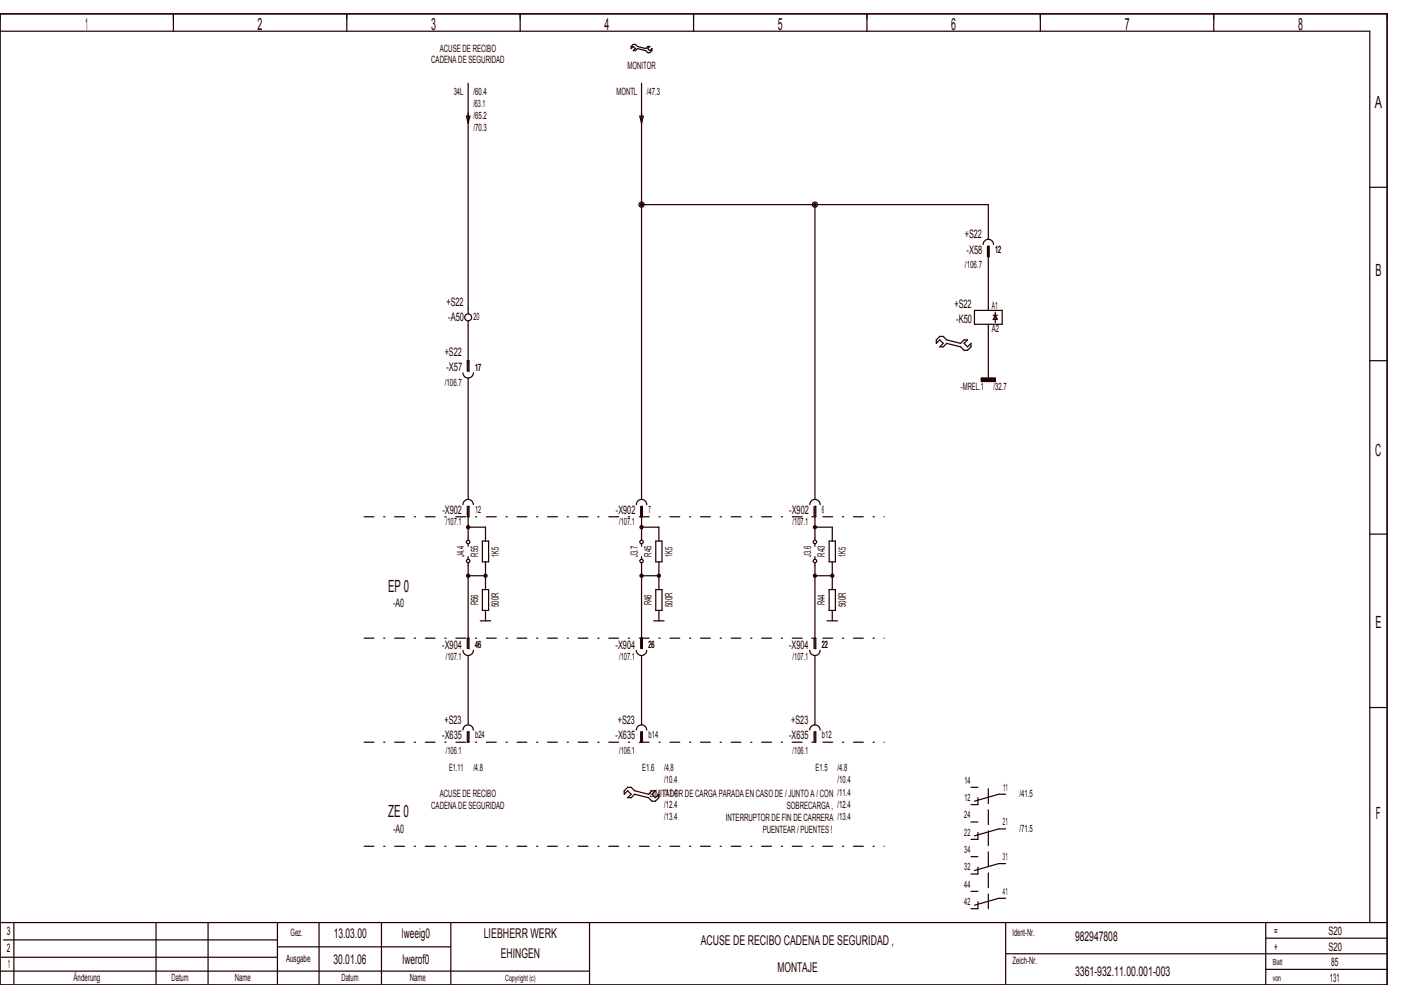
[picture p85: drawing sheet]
<svg xmlns="http://www.w3.org/2000/svg" width="404mm" height="284mm" viewBox="0 0 404 284" stroke-linecap="round" stroke-linejoin="round" font-family="sans-serif">
<defs><g id="words">
<g font-size="4.8" fill="#240000">
<text x="24.6" y="8.6">1</text>
<text x="74.3" y="8.6">2</text>
<text x="124.3" y="8.6">3</text>
<text x="174.3" y="8.6">4</text>
<text x="224.3" y="8.6">5</text>
<text x="274.3" y="8.6">6</text>
<text x="324.3" y="8.6">7</text>
<text x="374.3" y="8.6">8</text>
<text x="396.5" y="31.1">A</text>
<text x="396.7" y="79.6">B</text>
<text x="396.6" y="131.6">C</text>
<text x="111.9" y="170.6">EP 0</text>
<text x="396.7" y="181.1">E</text>
<text x="111.9" y="235.6">ZE 0</text>
<text x="396.8" y="236.1">F</text>
</g>
<g font-size="3.9" fill="#240000">
<text x="96.2" y="270.3">13.03.00</text>
<text x="115.9" y="270.3">lweeig0</text>
<text x="139.5" y="270.3">LIEBHERR WERK</text>
<text x="202.1" y="272.3">ACUSE DE RECIBO CADENA DE SEGURIDAD ,</text>
<text x="310" y="271.3">982947808</text>
<text x="96.2" y="277.8">30.01.06</text>
<text x="116.1" y="277.8">lwerof0</text>
<text x="144.4" y="276.3">EHINGEN</text>
<text x="224.2" y="280.3">MONTAJE</text>
<text x="310" y="281.3">3361­932.11.00.001­003</text>
</g>
<g font-size="3.4" fill="#240000">
<text x="278.2" y="68.7">+S22</text>
<text x="278.7" y="73.1">­X58</text>
<text x="128.7" y="88.2">+S22</text>
<text x="275.2" y="88.7">+S22</text>
<text x="129.2" y="92.6">­A50</text>
<text x="275.7" y="93.1">­K50</text>
<text x="128.2" y="102.7">+S22</text>
<text x="128.7" y="107.1">­X57</text>
<text x="127.6" y="148.1">­X902</text>
<text x="177.6" y="148.1">­X902</text>
<text x="227.6" y="148.1">­X902</text>
<text x="113.4" y="175.1">­A0</text>
<text x="127.5" y="187.1">­X904</text>
<text x="177.5" y="187.1">­X904</text>
<text x="227.5" y="187.1">­X904</text>
<text x="128.2" y="208.7">+S23</text>
<text x="178.2" y="208.7">+S23</text>
<text x="228.2" y="208.7">+S23</text>
<text x="127.5" y="213.1">­X635</text>
<text x="177.5" y="213.1">­X635</text>
<text x="227.5" y="213.1">­X635</text>
<text x="113.4" y="240.1">­A0</text>
<text x="2" y="269.6">3</text>
<text x="367.5" y="269.6">=</text>
<text x="383.1" y="269.6">S20</text>
<text x="2" y="274.6">2</text>
<text x="367.5" y="274.1">+</text>
<text x="383.1" y="274.1">S20</text>
<text x="2.2" y="279.1">1</text>
<text x="383.9" y="278.6">85</text>
<text x="383.5" y="283.1">131</text>
</g>
<g font-size="2.9" fill="#240000">
<text x="126.8" y="14.9">ACUSE DE RECIBO</text>
<text x="124.4" y="18.3">CADENA DE SEGURIDAD</text>
<text x="181" y="19.9">MONITOR</text>
<text x="130.8" y="27.4">34L</text>
<text x="136.5" y="27.4">/60.4</text>
<text x="177.8" y="27.4">MONTL</text>
<text x="186.5" y="27.4">/47.3</text>
<text x="136.5" y="30.9">/63.1</text>
<text x="136.5" y="34.4">/65.2</text>
<text x="136.5" y="37.9">/70.3</text>
<text x="278.3" y="77.3">/106.7</text>
<text x="287" y="72.9">12</text>
<text x="286" y="89">A1</text>
<text x="136.5" y="92.4">20</text>
<text x="286" y="95.8">A2</text>
<text x="137" y="106.9">17</text>
<text x="128.3" y="111.3">/106.7</text>
<text x="277.1" y="112.4">­MREL.1</text>
<text x="286.5" y="112.4">/32.7</text>
<text x="137" y="147.9">12</text>
<text x="187" y="147.9">7</text>
<text x="237" y="147.9">6</text>
<text x="128.6" y="151.4">/107.1</text>
<text x="178.6" y="151.4">/107.1</text>
<text x="228.6" y="151.4">/107.1</text>
<text x="133.9" y="160.6" transform="rotate(-90 133.9 160.6)">J4.4</text>
<text x="137.9" y="160.5" transform="rotate(-90 137.9 160.5)">R55</text>
<text x="143.9" y="160.5" transform="rotate(-90 143.9 160.5)">1K5</text>
<text x="183.9" y="160.6" transform="rotate(-90 183.9 160.6)">J3.7</text>
<text x="187.9" y="160.5" transform="rotate(-90 187.9 160.5)">R45</text>
<text x="193.9" y="160.5" transform="rotate(-90 193.9 160.5)">1K5</text>
<text x="233.9" y="160.6" transform="rotate(-90 233.9 160.6)">J3.6</text>
<text x="237.9" y="160.5" transform="rotate(-90 237.9 160.5)">R43</text>
<text x="243.9" y="160.5" transform="rotate(-90 243.9 160.5)">1K5</text>
<text x="137.9" y="174.5" transform="rotate(-90 137.9 174.5)">R56</text>
<text x="143.9" y="175.1" transform="rotate(-90 143.9 175.1)">500R</text>
<text x="187.9" y="174.5" transform="rotate(-90 187.9 174.5)">R46</text>
<text x="193.9" y="175.1" transform="rotate(-90 193.9 175.1)">500R</text>
<text x="237.9" y="174.5" transform="rotate(-90 237.9 174.5)">R44</text>
<text x="243.9" y="175.1" transform="rotate(-90 243.9 175.1)">500R</text>
<text x="128.6" y="190.4">/107.1</text>
<text x="137" y="186.9">46</text>
<text x="178.6" y="190.4">/107.1</text>
<text x="187" y="186.9">26</text>
<text x="228.6" y="190.4">/107.1</text>
<text x="237" y="186.9">22</text>
<text x="137" y="212.9">b24</text>
<text x="187" y="212.9">b14</text>
<text x="237" y="212.9">b12</text>
<text x="128.6" y="217.3">/106.1</text>
<text x="178.6" y="217.3">/106.1</text>
<text x="228.6" y="217.3">/106.1</text>
<text x="129.5" y="222.4">E1.11</text>
<text x="136.5" y="222.4">/4.8</text>
<text x="185.2" y="222.4">E1.6</text>
<text x="191.5" y="222.4">/4.8</text>
<text x="191.5" y="225.9">/10.4</text>
<text x="235.2" y="222.4">E1.5</text>
<text x="241.5" y="222.4">/4.8</text>
<text x="241.5" y="225.9">/10.4</text>
<text x="278.1" y="226">14</text>
<text x="289.3" y="228">11</text>
<text x="124.4" y="233.3">CADENA DE SEGURIDAD</text>
<text x="126.8" y="229.9">ACUSE DE RECIBO</text>
<text x="187.4" y="229.9">LIMITADOR DE CARGA PARADA EN CASO DE / JUNTO A / CON /11.4</text>
<text x="191.5" y="229.4">/11.4</text>
<text x="191.5" y="232.9">/12.4</text>
<text x="226.9" y="233.3">SOBRECARGA , /12.4</text>
<text x="278.1" y="231">12</text>
<text x="294" y="229.9">/41.5</text>
<text x="191.5" y="236.4">/13.4</text>
<text x="209.3" y="236.7">INTERRUPTOR DE FIN DE CARRERA /13.4</text>
<text x="278.1" y="236">24</text>
<text x="289.2" y="238">21</text>
<text x="294" y="239.9">/71.5</text>
<text x="219.9" y="240.1">PUENTEAR / PUENTES !</text>
<text x="278.1" y="241">22</text>
<text x="278.1" y="246">34</text>
<text x="278.1" y="251">32</text>
<text x="289.2" y="248">31</text>
<text x="278.1" y="256">44</text>
<text x="289.2" y="258">41</text>
<text x="278.1" y="261">42</text>
<text x="83.8" y="269.9">Gez.</text>
<text x="292" y="269.9">Ident­Nr.</text>
<text x="82.5" y="277.4">Ausgabe</text>
<text x="292" y="277.9">Zeich­Nr.</text>
<text x="21.2" y="282.9">Änderung</text>
<text x="49.5" y="282.9">Datum</text>
<text x="67.7" y="282.9">Name</text>
<text x="98.5" y="282.9">Datum</text>
<text x="118.2" y="282.9">Name</text>
</g>
<g font-size="2.4" fill="#240000">
<text x="367" y="278.3">Blatt</text>
<text x="145.7" y="282.8">Copyright (c)</text>
<text x="367" y="282.8">von</text>
</g>
</g></defs>
<g fill="none" stroke="#240000" stroke-width=".35">
<path d="M0 4h400v280h-400zM0 9h395v257M50 4v5M100 4v5M150 4v5M182.6 12.8h.6l.6 .6 2.4 .6 .6-.6h.6l-.6 .6 .6 .6 .6-.6v.6l-.6 .6h-.6l-.6-.6-2.4-.6-.6 .6h-.6l.6-.6-.6-.6-.6 .6v-.6zM200 4v5M250 4v5M300 4v5M350 4v5M134.5 33.5h1l-.5 2zM135 24v66.5"/>
<path d="M184.5 33.5h1l-.5 2zM185 24v120M185 59h100v10M235 59v85M395 54h5M283.5 70.5a1.5 1.5 0 0 1 1.5-1.5 1.5 1.5 0 0 1 1.5 1.5M284.8 71v3h.5v-3h-.3v18.5M135 92.5v14.5h.2v-3h-.4v3M270 98l1-1h1l1 1 4 1 1-1h1l-1 1 1 1 1-1v1l-1 1h-1l-1-1-4-1-1 1h-1l1-1-1-1-1 1zM281 89.5h8v4h-8zM285 93.5v15.5M286.4 90.9h1.2"/>
<path d="M287 90v3M287 90.9l.6 1.2h-1.2zM133.5 107.5a1.5 1.5 0 0 0 1.5 1.5 1.5 1.5 0 0 0 1.5-1.5M135 109v35M283 109h4v1h-4zM283 109.9h4M283 109.8h4M283 109.7h4M283 109.6h4M283 109.5h4M283 109.4h4M283 109.3h4"/>
<path d="M283 109.2h4M283 109.1h4M395 104h5M133.5 145.5a1.5 1.5 0 0 1 1.5-1.5 1.5 1.5 0 0 1 1.5 1.5M134.8 146v3h.4v-3h-.2v9.8M135 156.8v.7M135 152h5v4M139.1 156h1.8v6h-1.8zM183.5 145.5a1.5 1.5 0 0 1 1.5-1.5 1.5 1.5 0 0 1 1.5 1.5M184.8 146v3h.4v-3h-.2v9.8M185 156.8v.7M185 152h5v4"/>
<path d="M189.1 156h1.8v6h-1.8zM233.5 145.5a1.5 1.5 0 0 1 1.5-1.5 1.5 1.5 0 0 1 1.5 1.5M234.8 146v3h.5v-3h-.3v9.8M235 156.8v.7M235 152h5v4M239.1 156h1.8v6h-1.8zM395 154h5M135 160.5v.8M135 162.3v24.7h.2v-3h-.4v3M135 166h5M138.5 179h3M139.1 170h1.8v6h-1.8z"/>
<path d="M140 162v8M140 176v3M185 160.5v.8M185 162.3v24.7h.2v-3h-.4v3M185 166h5M188.5 179h3M189.1 170h1.8v6h-1.8zM190 162v8M190 176v3M235 162.3v24.7h.3v-3h-.5v3M235 160.5v.8M235 166h5"/>
<path d="M238.5 179h3M239.1 170h1.8v6h-1.8zM240 162v8M240 176v3M133.5 187.5a1.5 1.5 0 0 0 1.5 1.5 1.5 1.5 0 0 0 1.5-1.5M135 189v20M183.5 187.5a1.5 1.5 0 0 0 1.5 1.5 1.5 1.5 0 0 0 1.5-1.5M185 189v20M233.5 187.5a1.5 1.5 0 0 0 1.5 1.5 1.5 1.5 0 0 0 1.5-1.5M235 189v20M133.5 210.5a1.5 1.5 0 0 1 1.5-1.5 1.5 1.5 0 0 1 1.5 1.5M134.8 211v3h.4v-3h-.2v3"/>
<path d="M183.5 210.5a1.5 1.5 0 0 1 1.5-1.5 1.5 1.5 0 0 1 1.5 1.5M184.8 211v3h.4v-3h-.2v3M233.5 210.5a1.5 1.5 0 0 1 1.5-1.5 1.5 1.5 0 0 1 1.5 1.5M234.8 211v3h.5v-3h-.3v3M395 204h5M180 228l1-1h1l1 1 4 1 1-1h1l-1 1 1 1 1-1v1l-1 1h-1l-1-1-4-1-1 1h-1l1-1-1-1-1 1zM280 227h2M280 237h2M282 230v2h-2M290 239h-2l-7 2M290 229h-2l-7 2M280 257h2"/>
<path d="M280 247h2M282 240v2h-2M282 250v2h-2M290 259h-2l-7 2M290 249h-2l-7 2M0 276h80M0 266h400M1 271h79M4 266v18M45 266v18M60 266v18M80 266v18"/>
<path d="M80 273h50M92 266v18M110 266v18M130 266v18M170 266v18M282 260v2h-2M290 266v18M290 275h110M365 266v18M365 279.5h35M365 270.5h35M0 280h170"/>
<circle cx="185" cy="59" r=".75"/>
<circle cx="185" cy="59" r=".38"/>
<circle cx="235" cy="59" r=".75"/>
<circle cx="235" cy="59" r=".38"/>
<circle cx="135" cy="91.5" r="1"/>
<circle cx="135" cy="156.3" r=".5"/>
<circle cx="135" cy="152" r=".45"/>
<circle cx="135" cy="152" r=".23"/>
<circle cx="185" cy="152" r=".45"/>
<circle cx="185" cy="156.3" r=".5"/>
<circle cx="185" cy="152" r=".22"/>
<circle cx="235" cy="152" r=".45"/>
<circle cx="235" cy="156.3" r=".5"/>
<circle cx="235" cy="152" r=".22"/>
<circle cx="135" cy="161.8" r=".5"/>
<circle cx="135" cy="166" r=".45"/>
<circle cx="135" cy="166" r=".23"/>
<circle cx="140" cy="166" r=".45"/>
<circle cx="140" cy="166" r=".23"/>
<circle cx="185" cy="166" r=".45"/>
<circle cx="185" cy="161.8" r=".5"/>
<circle cx="185" cy="166" r=".22"/>
<circle cx="190" cy="166" r=".45"/>
<circle cx="190" cy="166" r=".23"/>
<circle cx="235" cy="166" r=".45"/>
<circle cx="235" cy="161.8" r=".5"/>
<circle cx="235" cy="166" r=".23"/>
<circle cx="240" cy="166" r=".45"/>
<circle cx="240" cy="166" r=".23"/>
</g>
<path d="M105 149h150M105 184h150M105 214h150M105 244h150" fill="none" stroke="#240000" stroke-width=".35" stroke-dasharray="2.8 2.8 .4 2.8"/>
<path d="M285 262v-36" fill="none" stroke="#240000" stroke-width=".35" stroke-dasharray="4.2 1.8"/>
<use href="#words"/>
</svg>
